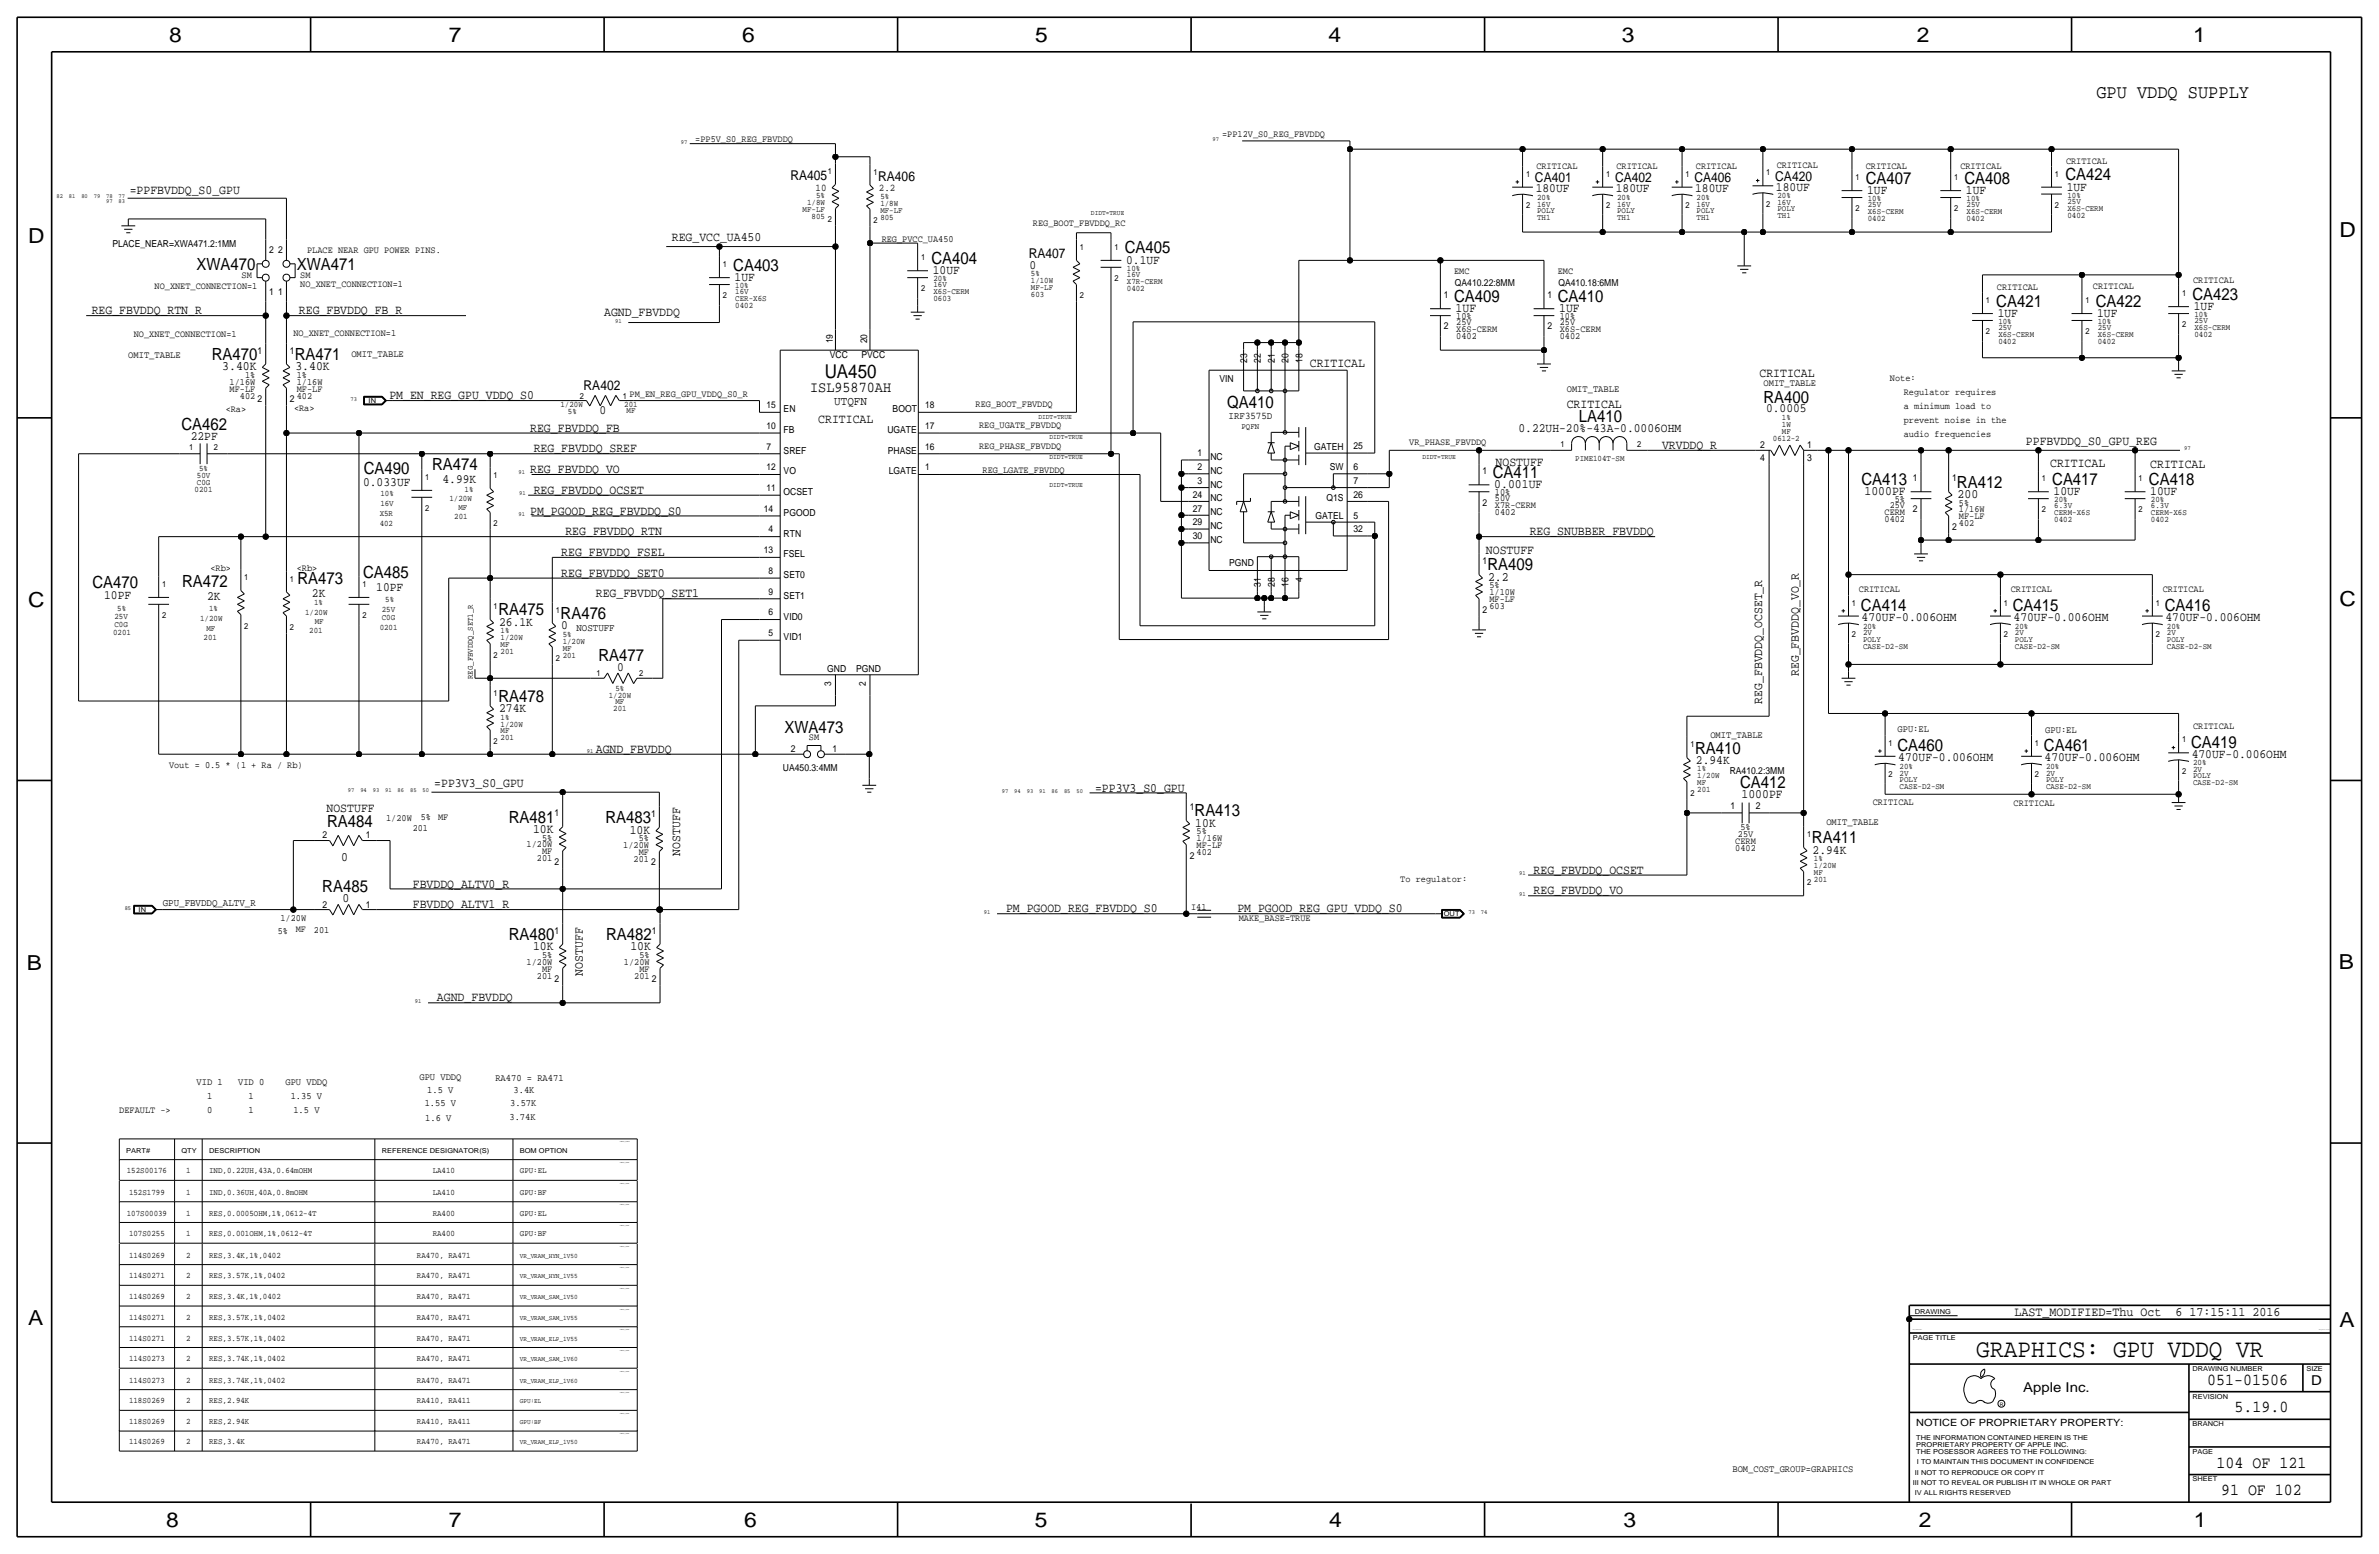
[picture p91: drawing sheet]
<svg xmlns="http://www.w3.org/2000/svg" width="875mm" height="572mm" viewBox="0 0 875 572" stroke-linecap="round" stroke-linejoin="round" font-family="sans-serif">
<defs><g id="words">
<text font-size="9.4" x="726.9" y="499.1">GRAPHICS: GPU VDDQ VR</text>
<g font-size="7.6">
<text x="62.2" y="15.5">8</text>
<text x="165" y="15.5">7</text>
<text x="273" y="15.5">6</text>
<text x="380.7" y="15.5">5</text>
<text x="488.6" y="15.5">4</text>
<text x="596.6" y="15.5">3</text>
<text x="705.1" y="15.5">2</text>
<text x="806.7" y="15.5">1</text>
<text x="10.4" y="89.4">D</text>
<text x="860.5" y="87.1">D</text>
<text x="10.4" y="223.3">C</text>
<text x="860.5" y="222.8">C</text>
<text x="9.8" y="356.6">B</text>
<text x="860.2" y="356.4">B</text>
<text x="10.4" y="487.4">A</text>
<text x="860.5" y="488.2">A</text>
<text x="61.2" y="561.6">8</text>
<text x="165" y="561.6">7</text>
<text x="273.8" y="561.6">6</text>
<text x="380.7" y="561.6">5</text>
<text x="488.9" y="561.6">4</text>
<text x="597.1" y="561.6">3</text>
<text x="705.8" y="561.6">2</text>
<text x="806.9" y="561.6">1</text>
</g>
<g font-size="7">
<text x="771.1" y="36.1">GPU VDDQ SUPPLY</text>
<text x="303.3" y="138.9">UA450</text>
</g>
<g font-size="6.2">
<text x="686.3" y="67.6">CA407</text>
<text x="722.6" y="67.6">CA408</text>
<text x="759.7" y="66.3">CA424</text>
<text x="413.7" y="93.2">CA405</text>
<text x="72.2" y="99.3">XWA470</text>
<text x="109.2" y="99.3">XWA471</text>
<text x="269.7" y="99.6">CA403</text>
<text x="342.6" y="97">CA404</text>
<text x="534.9" y="111">CA409</text>
<text x="573" y="111">CA410</text>
<text x="734.3" y="112.8">CA421</text>
<text x="770.8" y="112.8">CA422</text>
<text x="806.4" y="110.2">CA423</text>
<text x="77.9" y="132.3">RA470</text>
<text x="108.4" y="132.3">RA471</text>
<text x="648.6" y="148.1">RA400</text>
<text x="451.4" y="150.1">QA410</text>
<text x="580.8" y="155.2">LA410</text>
<text x="66.7" y="158">CA462</text>
<text x="159" y="172.7">RA474</text>
<text x="133.8" y="174.5">CA490</text>
<text x="549.1" y="175.8">CA411</text>
<text x="684.7" y="178.3">CA413</text>
<text x="719.8" y="179.3">RA412</text>
<text x="754.8" y="178.3">CA417</text>
<text x="790.4" y="178.3">CA418</text>
<text x="547.1" y="209.8">RA409</text>
<text x="67" y="215.9">RA472</text>
<text x="109.4" y="214.9">RA473</text>
<text x="133.6" y="212.6">CA485</text>
<text x="34" y="216.2">CA470</text>
<text x="183.3" y="226.3">RA475</text>
<text x="206.2" y="227.6">RA476</text>
<text x="684.5" y="224.8">CA414</text>
<text x="740.4" y="224.8">CA415</text>
<text x="796.2" y="224.8">CA416</text>
<text x="220.1" y="243.1">RA477</text>
<text x="183.3" y="258.1">RA478</text>
<text x="288.6" y="269.5">XWA473</text>
<text x="805.9" y="275.1">CA419</text>
<text x="623.5" y="277.1">RA410</text>
<text x="697.9" y="276.4">CA460</text>
<text x="751.8" y="276.4">CA461</text>
<text x="640" y="289.8">CA412</text>
<text x="120.3" y="304.3">RA484</text>
<text x="187.1" y="302.5">RA481</text>
<text x="222.7" y="302.8">RA483</text>
<text x="439.4" y="300.2">RA413</text>
<text x="666.4" y="310.1">RA411</text>
<text x="118.5" y="328.2">RA485</text>
<text x="187.1" y="345.7">RA480</text>
<text x="222.9" y="345.7">RA482</text>
<text x="811.9" y="509.3">051-01506</text>
<text x="821.9" y="519.4">5.19.0</text>
<text x="815.3" y="539.8">104 OF 121</text>
<text x="817" y="549.9">91 OF 102</text>
</g>
<text font-size="5.6" x="298" y="144.3">ISL95870AH</text>
<g font-size="5">
<text x="290.7" y="66.3">RA405</text>
<text x="323" y="66.5">RA406</text>
<text x="564.6" y="67.1">CA401</text>
<text x="594.1" y="67.1">CA402</text>
<text x="623.3" y="67.1">CA406</text>
<text x="653" y="66.5">CA420</text>
<text x="378.4" y="95">RA407</text>
<text x="214.7" y="143.5">RA402</text>
<text x="850.1" y="509.3">D</text>
<text x="744.2" y="511.8">Apple Inc.</text>
</g>
<g font-size="4.8">
<text x="741" y="483.9">LAST_MODIFIED=Thu Oct</text>
<text x="800.2" y="483.9">6 17:15:11 2016</text>
</g>
<g font-size="4.7">
<text x="47.7" y="71.4">=PPFBVDDQ_S0_GPU</text>
<text x="564.8" y="70.6">180UF</text>
<text x="594.3" y="70.6">180UF</text>
<text x="623.5" y="70.6">180UF</text>
<text x="653.2" y="70.1">180UF</text>
<text x="686.8" y="71.4">1UF</text>
<text x="723.1" y="71.4">1UF</text>
<text x="760.2" y="70.1">1UF</text>
<text x="247.1" y="88.6">REG_VCC_UA450</text>
<text x="343.1" y="100.8">10UF</text>
<text x="378.7" y="98.8">0</text>
<text x="414.2" y="97">0.1UF</text>
<text x="270.2" y="103.4">1UF</text>
<text x="33.7" y="115.6">REG_FBVDDQ_RTN_R</text>
<text x="109.9" y="115.6">REG_FBVDDQ_FB_R</text>
<text x="222.2" y="116.1">AGND_FBVDDQ</text>
<text x="535.4" y="114.8">1UF</text>
<text x="573.5" y="114.8">1UF</text>
<text x="734.8" y="116.6">1UF</text>
<text x="771.3" y="116.6">1UF</text>
<text x="806.9" y="114">1UF</text>
<text x="81.8" y="136.1">3.40K</text>
<text x="108.7" y="136.1">3.40K</text>
<text x="481.8" y="134.9">CRITICAL</text>
<text x="647.2" y="138.7">CRITICAL</text>
<text x="143.2" y="146.8">PM_EN_REG_GPU_VDDQ_S0</text>
<text x="220.4" y="152.1">0</text>
<text x="301" y="155.4">CRITICAL</text>
<text x="576.3" y="150.1">CRITICAL</text>
<text x="649.6" y="151.6">0.0005</text>
<text x="70.1" y="161.8">22PF</text>
<text x="195" y="158.8">REG_FBVDDQ_FB</text>
<text x="558.5" y="158.8">0.22UH-20%-43A-0.0006OHM</text>
<text x="196.3" y="166.4">REG_FBVDDQ_SREF</text>
<text x="611.3" y="165.1">VRVDDQ_R</text>
<text x="745.2" y="163.6">PPFBVDDQ_S0_GPU_REG</text>
<text x="195" y="174">REG_FBVDDQ_VO</text>
<text x="550.1" y="171.5">NOSTUFF</text>
<text x="754.1" y="171.7">CRITICAL</text>
<text x="790.9" y="172">CRITICAL</text>
<text x="133.6" y="178.6">0.033UF</text>
<text x="162.8" y="177.5">4.99K</text>
<text x="549.6" y="179.6">0.001UF</text>
<text x="196.3" y="181.6">REG_FBVDDQ_OCSET</text>
<text x="685.8" y="182.1">1000PF</text>
<text x="720" y="183.1">200</text>
<text x="755.3" y="182.1">10UF</text>
<text x="790.9" y="182.1">10UF</text>
<text x="195" y="189.2">PM_PGOOD_REG_FBVDDQ_S0</text>
<text x="208" y="196.9">REG_FBVDDQ_RTN</text>
<text x="562.7" y="196.9">REG_SNUBBER_FBVDDQ</text>
<text x="546.6" y="203.7">NOSTUFF</text>
<text x="206.5" y="204.5">REG_FBVDDQ_FSEL</text>
<text x="206.5" y="212.1">REG_FBVDDQ_SET0</text>
<text x="547.3" y="213.6">2.2</text>
<text x="38.3" y="220.5">10PF</text>
<text x="76.1" y="220.7">2K</text>
<text x="114.8" y="219.5">2K</text>
<text x="138.4" y="217.4">10PF</text>
<text x="219.2" y="219.7">REG_FBVDDQ_SET1</text>
<text x="183.6" y="230.1">26.1K</text>
<text x="206.5" y="231.4">0</text>
<text x="684.7" y="228.3">470UF-0.006OHM</text>
<text x="740.6" y="228.3">470UF-0.006OHM</text>
<text x="796.5" y="228.3">470UF-0.006OHM</text>
<text x="227" y="246.6">0</text>
<text x="661.6" y="248.7" transform="rotate(-90 661.6 248.7)">REG_FBVDDQ_VO_R</text>
<text x="183.6" y="261.9">274K</text>
<text x="648.2" y="258.8" transform="rotate(-90 648.2 258.8)">REG_FBVDDQ_OCSET_R</text>
<text x="219.2" y="276.9">AGND_FBVDDQ</text>
<text x="623.8" y="280.9">2.94K</text>
<text x="698.2" y="279.9">470UF-0.006OHM</text>
<text x="752" y="279.9">470UF-0.006OHM</text>
<text x="806.1" y="278.6">470UF-0.006OHM</text>
<text x="159.7" y="289.3">=PP3V3_S0_GPU</text>
<text x="402.8" y="291.1">=PP3V3_S0_GPU</text>
<text x="640.6" y="293.6">1000PF</text>
<text x="120.1" y="298.5">NOSTUFF</text>
<text x="439.6" y="304">10K</text>
<text x="196.1" y="306.3">10K</text>
<text x="231.6" y="306.6">10K</text>
<text x="125.4" y="316.5">0</text>
<text x="250.1" y="314.7" transform="rotate(-90 250.1 314.7)">NOSTUFF</text>
<text x="666.7" y="313.9">2.94K</text>
<text x="564.1" y="321.3">REG_FBVDDQ_OCSET</text>
<text x="151.8" y="326.4">FBVDDQ_ALTV0_R</text>
<text x="564.1" y="328.9">REG_FBVDDQ_VO</text>
<text x="125.9" y="331.7">0</text>
<text x="151.8" y="334">FBVDDQ_ALTV1_R</text>
<text x="370" y="335.5">PM_PGOOD_REG_FBVDDQ_S0</text>
<text x="455.1" y="335.5">PM_PGOOD_REG_GPU_VDDQ_S0</text>
<text x="196.1" y="349.5">10K</text>
<text x="231.9" y="349.5">10K</text>
<text x="214.3" y="358.9" transform="rotate(-90 214.3 358.9)">NOSTUFF</text>
<text x="160.7" y="368.3">AGND_FBVDDQ</text>
</g>
<text font-size="4.5" x="306.8" y="149.1">UTQFN</text>
<g font-size="3.8">
<text x="300" y="70.1">10</text>
<text x="323.3" y="70.4">2.2</text>
<text x="451.9" y="153.9">IRF3575D</text>
<text x="212" y="231.9">NOSTUFF</text>
<text x="59.9" y="333.2">GPU_FBVDDQ_ALTV_R</text>
</g>
<text font-size="3.7" x="704.8" y="524.5">NOTICE OF PROPRIETARY PROPERTY:</text>
<g font-size="3.6">
<text x="47.2" y="131.8">OMIT_TABLE</text>
<text x="129.2" y="131.3">OMIT_TABLE</text>
<text x="648.7" y="142">OMIT_TABLE</text>
<text x="576.3" y="144.3">OMIT_TABLE</text>
<text x="697.9" y="269.2">GPU:EL</text>
<text x="752.3" y="269.5">GPU:EL</text>
<text x="629.1" y="271.5">OMIT_TABLE</text>
<text x="671.8" y="303.5">OMIT_TABLE</text>
<text x="72.3" y="399">VID 1</text>
<text x="87.6" y="399">VID 0</text>
<text x="105" y="399">GPU VDDQ</text>
<text x="154.3" y="397.3">GPU VDDQ</text>
<text x="182.2" y="397.5">RA470 = RA471</text>
<text x="76.2" y="404.1">1</text>
<text x="91.4" y="404.1">1</text>
<text x="106.9" y="404.1">1.35 V</text>
<text x="156.2" y="406.9">1.55 V</text>
<text x="157.2" y="402.1">1.5 V</text>
<text x="187.7" y="406.7">3.57K</text>
<text x="188.9" y="402.1">3.4K</text>
<text x="76.2" y="409.2">0</text>
<text x="91.4" y="409.2">1</text>
<text x="107.9" y="409.2">1.5 V</text>
<text x="156.4" y="412.2">1.6 V</text>
<text x="187.4" y="411.7">3.74K</text>
<text x="637.2" y="541.3">BOM_COST_GROUP=GRAPHICS</text>
</g>
<g font-size="3.5">
<text x="255.7" y="52.3">=PP5V_S0_REG_FBVDDQ</text>
<text x="449.5" y="50.5">=PP12V_S0_REG_FBVDDQ</text>
<text x="565.1" y="62.2">CRITICAL</text>
<text x="594.6" y="62.2">CRITICAL</text>
<text x="623.8" y="62.2">CRITICAL</text>
<text x="653.5" y="61.7">CRITICAL</text>
<text x="686.3" y="62.2">CRITICAL</text>
<text x="721.1" y="62">CRITICAL</text>
<text x="759.9" y="60.5">CRITICAL</text>
<text x="379.9" y="83.1">REG_BOOT_FBVDDQ_RC</text>
<text x="324.3" y="88.9">REG_PVCC_UA450</text>
<text x="41.3" y="90.9">PLACE_NEAR=XWA471.2:1MM</text>
<text x="99" y="93.2">2</text>
<text x="102.3" y="93.2">2</text>
<text x="113" y="93.2">PLACE NEAR GPU POWER PINS.</text>
<text x="534.9" y="100.8">EMC</text>
<text x="573" y="100.8">EMC</text>
<text x="56.9" y="106.2">NO_XNET_CONNECTION=1</text>
<text x="88.9" y="102.1">SM</text>
<text x="110.4" y="102.1">SM</text>
<text x="110.4" y="105.7">NO_XNET_CONNECTION=1</text>
<text x="535.1" y="105.2">QA410.22:8MM</text>
<text x="573.2" y="105.2">QA410.18:6MM</text>
<text x="734.5" y="106.7">CRITICAL</text>
<text x="769.8" y="106.4">CRITICAL</text>
<text x="806.7" y="104.1">CRITICAL</text>
<text x="99" y="108.5">1</text>
<text x="102.3" y="108.5">1</text>
<text x="531.1" y="109.7">1</text>
<text x="569.2" y="109.7">1</text>
<text x="535.6" y="119.6">25V</text>
<text x="535.6" y="117.3">10%</text>
<text x="573.7" y="119.6">25V</text>
<text x="573.7" y="117.3">10%</text>
<text x="49.2" y="124">NO_XNET_CONNECTION=1</text>
<text x="107.9" y="123.7">NO_XNET_CONNECTION=1</text>
<text x="531.1" y="121.2">2</text>
<text x="535.6" y="124.7">0402</text>
<text x="535.6" y="122.2">X6S-CERM</text>
<text x="569.2" y="121.2">2</text>
<text x="573.7" y="124.7">0402</text>
<text x="573.7" y="122.2">X6S-CERM</text>
<text x="94.7" y="130">1</text>
<text x="106.6" y="130">1</text>
<text x="305.2" y="131.8">VCC</text>
<text x="306.3" y="126.2" transform="rotate(-90 306.3 126.2)">19</text>
<text x="316.9" y="131.8">PVCC</text>
<text x="319" y="126.2" transform="rotate(-90 319 126.2)">20</text>
<text x="458.7" y="133.6" transform="rotate(-90 458.7 133.6)">23</text>
<text x="463.8" y="133.6" transform="rotate(-90 463.8 133.6)">22</text>
<text x="468.9" y="133.6" transform="rotate(-90 468.9 133.6)">21</text>
<text x="474" y="133.6" transform="rotate(-90 474 133.6)">20</text>
<text x="479" y="133.6" transform="rotate(-90 479 133.6)">18</text>
<text x="84.5" y="141.5">1/16W</text>
<text x="90.1" y="138.9">1%</text>
<text x="109.2" y="141.5">1/16W</text>
<text x="109.2" y="138.9">1%</text>
<text x="448.5" y="140.5">VIN</text>
<text x="695.1" y="140.2">Note:</text>
<text x="84.5" y="144">MF-LF</text>
<text x="88.3" y="146.6">402</text>
<text x="94.7" y="147.8">2</text>
<text x="106.6" y="147.8">2</text>
<text x="109.2" y="146.6">402</text>
<text x="109.2" y="144">MF-LF</text>
<text x="231.6" y="146.1">PM_EN_REG_GPU_VDDQ_S0_R</text>
<text x="358.9" y="149.9">REG_BOOT_FBVDDQ</text>
<text x="700.2" y="145.3">Regulator requires</text>
<text x="83" y="151.4">&lt;Ra&gt;</text>
<text x="108.2" y="151.1">&lt;Ra&gt;</text>
<text x="281.9" y="150.1">15</text>
<text x="288.2" y="151.6">EN</text>
<text x="328.3" y="151.6">BOOT</text>
<text x="340.3" y="150.1">18</text>
<text x="700.2" y="150.4">a minimum load to</text>
<text x="700.2" y="155.5">prevent noise in the</text>
<text x="281.9" y="157.7">10</text>
<text x="288.2" y="159.3">FB</text>
<text x="326.4" y="159.3">UGATE</text>
<text x="340.3" y="157.7">17</text>
<text x="360.1" y="157.5">REG_UGATE_FBVDDQ</text>
<text x="700.2" y="160.5">audio frequencies</text>
<text x="281.9" y="165.4">7</text>
<text x="288.2" y="166.9">SREF</text>
<text x="326.6" y="166.9">PHASE</text>
<text x="340.3" y="165.4">16</text>
<text x="360.1" y="165.1">REG_PHASE_FBVDDQ</text>
<text x="440.5" y="167.8">1</text>
<text x="483.4" y="165.4">GATEH</text>
<text x="497.8" y="165.3">25</text>
<text x="518.4" y="163.8">VR_PHASE_FBVDDQ</text>
<text x="647.4" y="164.8">2</text>
<text x="664.7" y="164.8">1</text>
<text x="281.9" y="173">12</text>
<text x="340.3" y="173">1</text>
<text x="361.4" y="174">REG_LGATE_FBVDDQ</text>
<text x="440.5" y="172.9">2</text>
<text x="445.2" y="169.2">NC</text>
<text x="489.2" y="173">SW</text>
<text x="497.8" y="172.9">6</text>
<text x="647.4" y="169.7">4</text>
<text x="664.7" y="169.7">3</text>
<text x="288.2" y="174.5">VO</text>
<text x="326.9" y="174.5">LGATE</text>
<text x="440.5" y="178">3</text>
<text x="445.2" y="174.2">NC</text>
<text x="445.2" y="179.3">NC</text>
<text x="497.8" y="178">7</text>
<text x="545.3" y="174.5">1</text>
<text x="703.6" y="177">1</text>
<text x="718" y="177">1</text>
<text x="281.9" y="180.6">11</text>
<text x="288.2" y="182.1">OCSET</text>
<text x="438.7" y="183.1">24</text>
<text x="445.2" y="184.4">NC</text>
<text x="487.9" y="184.4">Q1S</text>
<text x="497.8" y="183.1">26</text>
<text x="545.3" y="185.9">2</text>
<text x="549.9" y="182.1">10%</text>
<text x="549.9" y="184.4">50V</text>
<text x="697" y="184.7">5%</text>
<text x="720.5" y="185.9">5%</text>
<text x="281" y="188.2">14</text>
<text x="288.2" y="189.7">PGOOD</text>
<text x="438.7" y="188.2">27</text>
<text x="445.2" y="189.5">NC</text>
<text x="483.9" y="190.8">GATEL</text>
<text x="497.8" y="190.7">5</text>
<text x="549.9" y="186.9">X7R-CERM</text>
<text x="549.9" y="189.5">0402</text>
<text x="693.2" y="189.5">CERM</text>
<text x="695.1" y="186.9">25V</text>
<text x="703.6" y="188.5">2</text>
<text x="720.5" y="188.5">1/16W</text>
<text x="720.5" y="191">MF-LF</text>
<text x="282.7" y="195.8">4</text>
<text x="288.2" y="197.4">RTN</text>
<text x="438.7" y="193.2">29</text>
<text x="445.2" y="194.6">NC</text>
<text x="497.8" y="195.8">32</text>
<text x="693.2" y="192">0402</text>
<text x="718" y="194.8">2</text>
<text x="720.5" y="193.6">402</text>
<text x="281" y="203.5">13</text>
<text x="438.7" y="198.3">30</text>
<text x="445.2" y="199.6">NC</text>
<text x="288.2" y="205">FSEL</text>
<text x="452.1" y="208">PGND</text>
<text x="545.3" y="207.5">1</text>
<text x="77.4" y="210.1">&lt;Rb&gt;</text>
<text x="109.2" y="210.1">&lt;Rb&gt;</text>
<text x="282.7" y="211.1">8</text>
<text x="288.2" y="212.6">SET0</text>
<text x="463.8" y="215.8" transform="rotate(-90 463.8 215.8)">31</text>
<text x="468.9" y="215.8" transform="rotate(-90 468.9 215.8)">28</text>
<text x="474" y="215.8" transform="rotate(-90 474 215.8)">16</text>
<text x="479" y="214" transform="rotate(-90 479 214)">4</text>
<text x="282.7" y="218.7">9</text>
<text x="288.2" y="220.2">SET1</text>
<text x="547.8" y="218.9">1/10W</text>
<text x="547.8" y="221.5">MF-LF</text>
<text x="547.8" y="216.4">5%</text>
<text x="683.7" y="217.7">CRITICAL</text>
<text x="739.6" y="217.7">CRITICAL</text>
<text x="795.5" y="217.7">CRITICAL</text>
<text x="282.7" y="226.3">6</text>
<text x="288.2" y="227.8">VID0</text>
<text x="545.3" y="225.3">2</text>
<text x="547.8" y="224">603</text>
<text x="282.7" y="233.9">5</text>
<text x="288.2" y="235.5">VID1</text>
<text x="304.3" y="247.1">GND</text>
<text x="314.9" y="247.1">PGND</text>
<text x="305.8" y="252.4" transform="rotate(-90 305.8 252.4)">3</text>
<text x="318.5" y="252.4" transform="rotate(-90 318.5 252.4)">2</text>
<text x="806.7" y="268">CRITICAL</text>
<text x="297.5" y="272.3">SM</text>
<text x="290.9" y="276.6">2</text>
<text x="306.2" y="276.6">1</text>
<text x="62.2" y="282.4">Vout = 0.5 * (1 + Ra / Rb)</text>
<text x="288" y="283.7">UA450.3:4MM</text>
<text x="636.2" y="284.5">RA410.2:3MM</text>
<text x="437.6" y="297.9">1</text>
<text x="636.5" y="297.7">1</text>
<text x="645.9" y="297.7">2</text>
<text x="688.8" y="295.9">CRITICAL</text>
<text x="740.6" y="296.4">CRITICAL</text>
<text x="142" y="301.8">1/20W</text>
<text x="151.8" y="305.6">201</text>
<text x="154.8" y="301.5">5%</text>
<text x="161.1" y="301.5">MF</text>
<text x="203.9" y="300.2">1</text>
<text x="239.5" y="300.5">1</text>
<text x="640.2" y="305.3">5%</text>
<text x="118.6" y="308.4">2</text>
<text x="134.6" y="308.4">1</text>
<text x="193.7" y="311.7">1/20W</text>
<text x="199.4" y="309.1">5%</text>
<text x="229.3" y="311.9">1/20W</text>
<text x="234.9" y="309.4">5%</text>
<text x="440.1" y="309.4">1/16W</text>
<text x="440.1" y="306.8">5%</text>
<text x="440.1" y="311.9">MF-LF</text>
<text x="638.3" y="310.4">CERM</text>
<text x="639.2" y="307.8">25V</text>
<text x="197.5" y="316.7">201</text>
<text x="199.4" y="314.2">MF</text>
<text x="233" y="317">201</text>
<text x="234.9" y="314.5">MF</text>
<text x="437.6" y="315.7">2</text>
<text x="440.1" y="314.5">402</text>
<text x="638.3" y="312.9">0402</text>
<text x="203.9" y="318">2</text>
<text x="239.5" y="318.3">2</text>
<text x="515.1" y="324.4">To regulator:</text>
<text x="118.6" y="333.8">2</text>
<text x="134.6" y="333.8">1</text>
<text x="438.1" y="334.5">I41</text>
<text x="103.2" y="338.8">1/20W</text>
<text x="455.6" y="338.6">MAKE_BASE=TRUE</text>
<text x="102.2" y="343.4">5%</text>
<text x="108.8" y="342.9">MF</text>
<text x="115.5" y="343.2">201</text>
<text x="203.9" y="343.4">1</text>
<text x="239.8" y="343.4">1</text>
<text x="199.4" y="352.3">5%</text>
<text x="235.2" y="352.3">5%</text>
<text x="193.7" y="354.8">1/20W</text>
<text x="197.5" y="359.9">201</text>
<text x="199.4" y="357.4">MF</text>
<text x="229.5" y="354.8">1/20W</text>
<text x="233.3" y="359.9">201</text>
<text x="235.2" y="357.4">MF</text>
<text x="203.9" y="361.2">2</text>
<text x="239.8" y="361.2">2</text>
<text x="43.9" y="409.2">DEFAULT -&gt;</text>
</g>
<g font-size="3.1">
<text x="304.5" y="64">1</text>
<text x="321.3" y="64.3">1</text>
<text x="561.3" y="65">1</text>
<text x="590.8" y="65">1</text>
<text x="620" y="65">1</text>
<text x="649.7" y="64.5">1</text>
<text x="755.9" y="65">1</text>
<text x="682.4" y="66.3">1</text>
<text x="718.8" y="66.3">1</text>
<text x="295.2" y="78">MF-LF</text>
<text x="296.9" y="75.4">1/8W</text>
<text x="300.2" y="72.9">5%</text>
<text x="323.8" y="73.2">5%</text>
<text x="323.8" y="75.7">1/8W</text>
<text x="561.3" y="76.5">2</text>
<text x="565.4" y="73.4">20%</text>
<text x="565.4" y="75.9">16V</text>
<text x="590.8" y="76.5">2</text>
<text x="594.8" y="75.9">16V</text>
<text x="594.8" y="73.4">20%</text>
<text x="620" y="76.5">2</text>
<text x="624" y="73.4">20%</text>
<text x="624" y="75.9">16V</text>
<text x="649.7" y="75.9">2</text>
<text x="653.7" y="75.4">16V</text>
<text x="653.7" y="72.9">20%</text>
<text x="653.7" y="77.7">POLY</text>
<text x="682.4" y="77.7">2</text>
<text x="687" y="73.9">10%</text>
<text x="687" y="76.2">25V</text>
<text x="718.8" y="77.7">2</text>
<text x="723.3" y="76.2">25V</text>
<text x="723.3" y="73.9">10%</text>
<text x="755.9" y="76.5">2</text>
<text x="760.4" y="72.6">10%</text>
<text x="760.4" y="74.9">25V</text>
<text x="760.4" y="77.5">X6S-CERM</text>
<text x="298.5" y="80.5">805</text>
<text x="304.5" y="81.8">2</text>
<text x="321.3" y="82">2</text>
<text x="323.8" y="80.8">805</text>
<text x="323.8" y="78.2">MF-LF</text>
<text x="565.4" y="78.2">POLY</text>
<text x="565.4" y="80.8">TH1</text>
<text x="594.8" y="78.2">POLY</text>
<text x="594.8" y="80.8">TH1</text>
<text x="624" y="80.8">TH1</text>
<text x="624" y="78.2">POLY</text>
<text x="653.7" y="80.3">TH1</text>
<text x="687" y="81.3">0402</text>
<text x="687" y="78.7">X6S-CERM</text>
<text x="723.3" y="81.3">0402</text>
<text x="723.3" y="78.7">X6S-CERM</text>
<text x="760.4" y="80">0402</text>
<text x="338.8" y="95.8">1</text>
<text x="397.2" y="91.9">1</text>
<text x="409.9" y="91.9">1</text>
<text x="265.9" y="98.3">1</text>
<text x="379.2" y="101.6">5%</text>
<text x="414.5" y="101.9">16V</text>
<text x="414.5" y="99.6">10%</text>
<text x="270.5" y="105.9">10%</text>
<text x="338.8" y="107.2">2</text>
<text x="343.4" y="105.7">16V</text>
<text x="343.4" y="103.4">20%</text>
<text x="379.2" y="104.1">1/10W</text>
<text x="379.2" y="106.7">MF-LF</text>
<text x="409.9" y="103.4">2</text>
<text x="414.5" y="106.9">0402</text>
<text x="414.5" y="104.4">X7R-CERM</text>
<text x="265.9" y="109.7">2</text>
<text x="270.5" y="108.2">16V</text>
<text x="270.5" y="110.7">CER-X6S</text>
<text x="270.5" y="113.3">0402</text>
<text x="343.4" y="108.2">X6S-CERM</text>
<text x="343.4" y="110.7">0603</text>
<text x="379.2" y="109.2">603</text>
<text x="397.2" y="109.7">2</text>
<text x="730.5" y="111.5">1</text>
<text x="767" y="111.5">1</text>
<text x="802.6" y="109">1</text>
<text x="735" y="119.1">10%</text>
<text x="771.6" y="119.1">10%</text>
<text x="807.2" y="118.9">25V</text>
<text x="807.2" y="116.6">10%</text>
<text x="730.5" y="122.9">2</text>
<text x="735" y="121.4">25V</text>
<text x="735" y="124">X6S-CERM</text>
<text x="767" y="122.9">2</text>
<text x="771.6" y="121.4">25V</text>
<text x="771.6" y="124">X6S-CERM</text>
<text x="802.6" y="120.4">2</text>
<text x="807.2" y="121.4">X6S-CERM</text>
<text x="807.2" y="124">0402</text>
<text x="735" y="126.5">0402</text>
<text x="771.6" y="126.5">0402</text>
<text x="206.1" y="149.6">1/20W</text>
<text x="213.3" y="146.6">2</text>
<text x="229.1" y="146.6">1</text>
<text x="229.6" y="149.6">201</text>
<text x="208.9" y="152.1">5%</text>
<text x="230.5" y="151.9">MF</text>
<text x="655.4" y="154.4">1%</text>
<text x="456.6" y="157.7">PQFN</text>
<text x="655.4" y="157">1W</text>
<text x="655.4" y="159.5">MF</text>
<text x="69.5" y="165.6">1</text>
<text x="78.7" y="165.6">2</text>
<text x="574" y="164.3">1</text>
<text x="602.2" y="164.3">2</text>
<text x="652.1" y="162.1">0612-2</text>
<text x="73.2" y="173.2">5%</text>
<text x="579.4" y="169.7">PIME104T-SM</text>
<text x="72.4" y="178.3">C0G</text>
<text x="72.4" y="175.8">50V</text>
<text x="156.4" y="176.5">1</text>
<text x="181.6" y="175.8">1</text>
<text x="751" y="177">1</text>
<text x="786.6" y="177">1</text>
<text x="71.6" y="180.8">0201</text>
<text x="139.9" y="182.4">10%</text>
<text x="165.3" y="184.4">1/20W</text>
<text x="170.9" y="180.8">1%</text>
<text x="755.6" y="184.7">20%</text>
<text x="791.2" y="184.7">20%</text>
<text x="139.7" y="189.7">X5R</text>
<text x="139.9" y="186.2">16V</text>
<text x="156.4" y="188">2</text>
<text x="167.1" y="190.8">201</text>
<text x="168.6" y="187.7">MF</text>
<text x="751" y="188.5">2</text>
<text x="755.6" y="186.9">6.3V</text>
<text x="755.6" y="189.5">CERM-X6S</text>
<text x="786.6" y="188.5">2</text>
<text x="791.2" y="186.9">6.3V</text>
<text x="791.2" y="189.5">CERM-X6S</text>
<text x="139.6" y="193.3">402</text>
<text x="181.6" y="193.5">2</text>
<text x="755.6" y="192">0402</text>
<text x="791.2" y="192">0402</text>
<text x="59.6" y="215.9">1</text>
<text x="89.9" y="213.4">1</text>
<text x="106.6" y="213.9">1</text>
<text x="133.3" y="215.9">1</text>
<text x="141.7" y="221.2">5%</text>
<text x="42.1" y="227.6">25V</text>
<text x="43.1" y="224.5">5%</text>
<text x="59.6" y="227.3">2</text>
<text x="76.9" y="224.5">1%</text>
<text x="112.2" y="226.1">1/20W</text>
<text x="115.5" y="222.5">1%</text>
<text x="133.3" y="227.3">2</text>
<text x="140.4" y="225">25V</text>
<text x="181.6" y="224">1</text>
<text x="204.4" y="225.3">1</text>
<text x="681.2" y="222.8">1</text>
<text x="737.1" y="222.8">1</text>
<text x="792.9" y="222.8">1</text>
<text x="41.6" y="233.7">0201</text>
<text x="42.1" y="230.6">C0G</text>
<text x="73.6" y="228.3">1/20W</text>
<text x="75.9" y="232.2">MF</text>
<text x="89.9" y="231.1">2</text>
<text x="106.6" y="231.6">2</text>
<text x="113.7" y="232.7">201</text>
<text x="115.8" y="229.4">MF</text>
<text x="139.6" y="231.6">0201</text>
<text x="140.4" y="228.1">C0G</text>
<text x="184.1" y="232.9">1%</text>
<text x="685.2" y="233.7">2V</text>
<text x="685.2" y="231.1">20%</text>
<text x="741.1" y="231.1">20%</text>
<text x="741.1" y="233.7">2V</text>
<text x="797" y="233.7">2V</text>
<text x="797" y="231.1">20%</text>
<text x="74.9" y="235.5">201</text>
<text x="184.1" y="235.5">1/20W</text>
<text x="184.1" y="238">MF</text>
<text x="207" y="236.7">1/20W</text>
<text x="207" y="234.2">5%</text>
<text x="207" y="239.3">MF</text>
<text x="681.2" y="234.2">2</text>
<text x="685.2" y="238.5">CASE-D2-SM</text>
<text x="685.2" y="236">POLY</text>
<text x="737.1" y="234.2">2</text>
<text x="741.1" y="236">POLY</text>
<text x="741.1" y="238.5">CASE-D2-SM</text>
<text x="792.9" y="234.2">2</text>
<text x="797" y="238.5">CASE-D2-SM</text>
<text x="797" y="236">POLY</text>
<text x="181.6" y="241.8">2</text>
<text x="184.1" y="240.5">201</text>
<text x="204.4" y="243.1">2</text>
<text x="207" y="241.8">201</text>
<text x="219.4" y="248.7">1</text>
<text x="235.2" y="248.7">2</text>
<text x="181.6" y="255.8">1</text>
<text x="223.9" y="256.5">1/20W</text>
<text x="226.4" y="254">5%</text>
<text x="225.6" y="261.6">201</text>
<text x="226.4" y="259.1">MF</text>
<text x="184.1" y="269.7">MF</text>
<text x="184.1" y="267.2">1/20W</text>
<text x="184.1" y="264.7">1%</text>
<text x="181.6" y="273.6">2</text>
<text x="184.1" y="272.3">201</text>
<text x="621.7" y="274.8">1</text>
<text x="694.6" y="274.3">1</text>
<text x="748.5" y="274.3">1</text>
<text x="802.6" y="273.1">1</text>
<text x="806.7" y="281.4">20%</text>
<text x="624.3" y="286.3">1/20W</text>
<text x="624.3" y="283.7">1%</text>
<text x="694.6" y="285.8">2</text>
<text x="698.7" y="287.5">POLY</text>
<text x="698.7" y="285.2">2V</text>
<text x="698.7" y="282.7">20%</text>
<text x="748.5" y="285.8">2</text>
<text x="752.6" y="287.5">POLY</text>
<text x="752.6" y="285.2">2V</text>
<text x="752.6" y="282.7">20%</text>
<text x="802.6" y="284.5">2</text>
<text x="806.7" y="284">2V</text>
<text x="806.7" y="286.3">POLY</text>
<text x="621.7" y="292.6">2</text>
<text x="624.3" y="288.8">MF</text>
<text x="624.3" y="291.3">201</text>
<text x="698.7" y="290.1">CASE-D2-SM</text>
<text x="752.6" y="290.1">CASE-D2-SM</text>
<text x="806.7" y="288.8">CASE-D2-SM</text>
<text x="664.7" y="307.8">1</text>
<text x="667.2" y="316.7">1%</text>
<text x="667.2" y="321.8">MF</text>
<text x="667.2" y="319.3">1/20W</text>
<text x="664.7" y="325.6">2</text>
<text x="667.2" y="324.4">201</text>
<text x="46.6" y="431.5">152S00176</text>
<text x="68.5" y="431.5">1</text>
<text x="76.9" y="431.5">IND,0.22UH,43A,0.64mOHM</text>
<text x="159.1" y="431.5">LA410</text>
<text x="191.2" y="431.5">GPU:EL</text>
<text x="47.5" y="439.4">152S1799</text>
<text x="68.5" y="439.4">1</text>
<text x="76.9" y="439.4">IND,0.36UH,40A,0.8mOHM</text>
<text x="159.1" y="439.4">LA410</text>
<text x="191.2" y="439.4">GPU:BF</text>
<text x="46.6" y="447">107S00039</text>
<text x="68.5" y="447">1</text>
<text x="76.9" y="447">RES,0.0005OHM,1%,0612-4T</text>
<text x="159.1" y="447">RA400</text>
<text x="191.2" y="447">GPU:EL</text>
<text x="47.5" y="454.7">107S0255</text>
<text x="68.5" y="454.7">1</text>
<text x="76.9" y="454.7">RES,0.001OHM,1%,0612-4T</text>
<text x="159.1" y="454.7">RA400</text>
<text x="191.2" y="454.7">GPU:BF</text>
<text x="47.5" y="462.5">114S0269</text>
<text x="68.5" y="462.5">2</text>
<text x="76.9" y="462.5">RES,3.4K,1%,0402</text>
<text x="153.4" y="462.5">RA470, RA471</text>
<text x="47.5" y="470.2">114S0271</text>
<text x="68.5" y="470.2">2</text>
<text x="76.9" y="470.2">RES,3.57K,1%,0402</text>
<text x="153.4" y="470.2">RA470, RA471</text>
<text x="47.5" y="477.8">114S0269</text>
<text x="68.5" y="477.8">2</text>
<text x="76.9" y="477.8">RES,3.4K,1%,0402</text>
<text x="153.4" y="477.8">RA470, RA471</text>
<text x="47.5" y="485.4">114S0271</text>
<text x="68.5" y="485.4">2</text>
<text x="76.9" y="485.4">RES,3.57K,1%,0402</text>
<text x="153.4" y="485.4">RA470, RA471</text>
<text x="47.5" y="493">114S0271</text>
<text x="68.5" y="493">2</text>
<text x="76.9" y="493">RES,3.57K,1%,0402</text>
<text x="153.4" y="493">RA470, RA471</text>
<text x="47.5" y="500.6">114S0273</text>
<text x="68.5" y="500.6">2</text>
<text x="76.9" y="500.6">RES,3.74K,1%,0402</text>
<text x="153.4" y="500.6">RA470, RA471</text>
<text x="47.5" y="508.5">114S0273</text>
<text x="68.5" y="508.5">2</text>
<text x="76.9" y="508.5">RES,3.74K,1%,0402</text>
<text x="153.4" y="508.5">RA470, RA471</text>
<text x="47.5" y="516.1">118S0269</text>
<text x="68.5" y="516.1">2</text>
<text x="76.9" y="516.1">RES,2.94K</text>
<text x="153.4" y="516.1">RA410, RA411</text>
<text x="47.5" y="523.7">118S0269</text>
<text x="68.5" y="523.7">2</text>
<text x="76.9" y="523.7">RES,2.94K</text>
<text x="153.4" y="523.7">RA410, RA411</text>
<text x="47.5" y="531.1">114S0269</text>
<text x="68.5" y="531.1">2</text>
<text x="76.9" y="531.1">RES,3.4K</text>
<text x="153.4" y="531.1">RA470, RA471</text>
</g>
<text font-size="3" x="173.9" y="249.7" transform="rotate(-90 173.9 249.7)">REG_FBVDDQ_SET1_R</text>
<g font-size="2.6">
<text x="401.3" y="79.2">DIDT=TRUE</text>
<text x="382" y="153.9">DIDT=TRUE</text>
<text x="386" y="161.3">DIDT=TRUE</text>
<text x="386" y="168.9">DIDT=TRUE</text>
<text x="523.2" y="168.9">DIDT=TRUE</text>
<text x="386" y="179.1">DIDT=TRUE</text>
</g>
<g font-size="2.5">
<text x="135.6" y="148.1">IN</text>
<text x="51" y="335.3">IN</text>
<text x="531.1" y="336.8">OUT</text>
<text x="46.4" y="423.9">PART#</text>
<text x="66.8" y="423.9">QTY</text>
<text x="76.9" y="423.9">DESCRIPTION</text>
<text x="140.4" y="423.9">REFERENCE DESIGNATOR(S)</text>
<text x="191.2" y="423.9">BOM OPTION</text>
<text x="191.2" y="462.5">VR_VRAM_HYN_1V50</text>
<text x="191.2" y="470.2">VR_VRAM_HYN_1V55</text>
<text x="191.2" y="477.8">VR_VRAM_SAM_1V50</text>
<text x="191.2" y="485.4">VR_VRAM_SAM_1V55</text>
<text x="704.3" y="483.4">DRAWING</text>
<text x="191.2" y="493">VR_VRAM_ELP_1V55</text>
<text x="703.5" y="492.8">PAGE TITLE</text>
<text x="191.2" y="500.6">VR_VRAM_SAM_1V60</text>
<text x="191.2" y="508.5">VR_VRAM_ELP_1V60</text>
<text x="806.4" y="504.2">DRAWING NUMBER</text>
<text x="848.3" y="504.2">SIZE</text>
<text x="806.4" y="514.4">REVISION</text>
<text x="191.2" y="516.1">GPU:EL</text>
<text x="191.2" y="523.7">GPU:BF</text>
<text x="806.4" y="524.5">BRANCH</text>
<text x="191.2" y="531.1">VR_VRAM_ELP_1V50</text>
<text x="704.8" y="532.1">PROPRIETARY PROPERTY OF APPLE INC.</text>
<text x="704.8" y="529.6">THE INFORMATION CONTAINED HEREIN IS THE</text>
<text x="704.8" y="534.7">THE POSESSOR AGREES TO THE FOLLOWING:</text>
<text x="705.1" y="538.5">I TO MAINTAIN THIS DOCUMENT IN CONFIDENCE</text>
<text x="806.4" y="534.7">PAGE</text>
<text x="704.3" y="542.3">II NOT TO REPRODUCE OR COPY IT</text>
<text x="806.4" y="544.8">SHEET</text>
<text x="703.5" y="546.1">III NOT TO REVEAL OR PUBLISH IT IN WHOLE OR PART</text>
<text x="704.3" y="549.9">IV ALL RIGHTS RESERVED</text>
</g>
<g font-size="2.3">
<text x="250.4" y="52.8">97</text>
<text x="446" y="51.8">97</text>
<text x="20.8" y="72.9">82</text>
<text x="25.4" y="72.9">81</text>
<text x="29.9" y="72.9">80</text>
<text x="34.5" y="72.9">79</text>
<text x="39.1" y="74.7">97</text>
<text x="39.1" y="72.9">78</text>
<text x="43.6" y="74.7">83</text>
<text x="43.6" y="72.9">77</text>
<text x="226.3" y="118.6">91</text>
<text x="128.9" y="147.3">73</text>
<text x="803.4" y="165.6">97</text>
<text x="190.7" y="174.5">91</text>
<text x="191" y="182.1">91</text>
<text x="190.7" y="189.7">91</text>
<text x="215.9" y="276.9">91</text>
<text x="128" y="291.3">97</text>
<text x="132.5" y="291.3">94</text>
<text x="137.1" y="291.3">93</text>
<text x="141.7" y="291.3">91</text>
<text x="146.3" y="291.3">86</text>
<text x="150.8" y="291.3">85</text>
<text x="155.4" y="291.3">50</text>
<text x="368.5" y="291.6">97</text>
<text x="373.1" y="291.6">94</text>
<text x="377.7" y="291.6">93</text>
<text x="382.2" y="291.6">91</text>
<text x="386.8" y="291.6">86</text>
<text x="391.4" y="291.6">85</text>
<text x="395.9" y="291.6">50</text>
<text x="558.8" y="321.8">91</text>
<text x="558.8" y="329.4">91</text>
<text x="45.9" y="334.5">85</text>
<text x="361.9" y="336">91</text>
<text x="540.2" y="336">73</text>
<text x="544.7" y="336">74</text>
<text x="152.6" y="368.8">91</text>
</g>
<text font-size="1.8" x="735.5" y="516.9">R</text>
<g font-size=".4">
<text x="228" y="420.1">TABLE_5_HEAD</text>
<text x="228" y="427.7">TABLE_5_ITEM</text>
<text x="228" y="435.6">TABLE_5_ITEM</text>
<text x="228" y="443.2">TABLE_5_ITEM</text>
<text x="228" y="450.9">TABLE_5_ITEM</text>
<text x="228" y="458.7">TABLE_5_ITEM</text>
<text x="228" y="466.3">TABLE_5_ITEM</text>
<text x="228" y="474">TABLE_5_ITEM</text>
<text x="228" y="481.6">TABLE_5_ITEM</text>
<text x="228" y="489.2">TABLE_5_ITEM</text>
<text x="703.5" y="488.9">SYNC_MASTER=SUNIL</text>
<text x="852.9" y="488.9">SYNC_DATE=07/18/2016</text>
<text x="228" y="496.8">TABLE_5_ITEM</text>
<text x="228" y="504.7">TABLE_5_ITEM</text>
<text x="228" y="512.3">TABLE_5_ITEM</text>
<text x="228" y="519.9">TABLE_5_ITEM</text>
<text x="228" y="527.3">TABLE_5_ITEM</text>
</g>
</g></defs>
<g fill="none" stroke="#000" stroke-width=".37">
<path d="M253.7 52.8h53.6zM307.3 52.8v4.9zM307.3 57.7v2.5zM307.3 57.7h12.7zM320 57.7v2.8zM456.9 51.8h39.6zM496.5 54.9v40.9zM496.5 51.8v3.1zM496.5 54.9h63.5zM560 54.9h29.5zM560 54.9v6.3zM589.5 54.9v6.3z"/>
<path d="M589.5 54.9h29.2zM618.7 54.9h29.7zM618.7 54.9v6.3zM648.4 54.9v5.8zM648.4 54.9h32.8zM681.2 54.9h36.3zM681.2 54.9v7.6zM717.5 54.9v7.6zM717.5 54.9h37.1zM754.6 54.9h46.7zM754.6 54.9v6.3zM801.3 54.9v46.2z"/>
<path d="M46.9 72.9h58.5zM105.4 72.9v15.2zM306 69.1l2.6 1.3zM306 74.2l2.6 1.2zM306 71.6l2.6 1.3zM306 74.2l2.6-1.3zM306 71.6l2.6-1.2zM307.3 67.8l-1.3 1.3zM307.3 60.2v7.6zM307.3 76.7v6.4zM308.6 75.4l-1.3 1.3zM318.7 75.7l1.3 1.3z"/>
<path d="M318.7 73.2l2.6 1.2zM318.7 70.6l2.6 1.3zM318.7 70.6l2.6-1.3zM318.7 75.7l2.6-1.3zM318.7 73.2l2.6-1.3zM320 68.1l1.3 1.2zM320 60.5v7.6zM320 77v6.3zM556.2 68.8h7.6zM556.2 72a12.9 12.9 0 0 1 7.6 0M557.5 66.9h1.2zM558.1 66.3v1.3z"/>
<path d="M560 79v6.3zM560 71.4v7.6zM560 61.2v7.6zM585.7 68.8h7.6zM585.7 72a12.9 12.9 0 0 1 7.6 0M586.9 66.9h1.3zM587.6 66.3v1.3zM589.5 79v6.3zM589.5 71.4v7.6zM589.5 61.2v7.6zM614.9 68.8h7.6zM614.9 72a12.9 12.9 0 0 1 7.6 0"/>
<path d="M616.2 66.9h1.2zM616.8 66.3v1.3zM618.7 79v6.3zM618.7 71.4v7.6zM618.7 61.2v7.6zM644.6 68.3h7.6zM644.6 71.5a12.9 12.9 0 0 1 7.6 0M645.9 66.4h1.2zM646.5 65.8v1.3zM648.4 78.5v6.8zM648.4 70.9v7.6zM648.4 60.7v7.6z"/>
<path d="M677.4 70.1h7.6zM677.4 72.6h7.6zM681.2 62.5v7.6zM681.2 72.6v7.7zM713.7 72.6h7.6zM713.7 70.1h7.6zM717.5 62.5v7.6zM717.5 72.6v7.7zM750.8 71.4h7.6zM750.8 68.8h7.6zM754.6 79v6.3zM754.6 61.2v7.6z"/>
<path d="M754.6 71.4v7.6zM44.7 83.1h5zM45.7 84.3h3zM46.4 85.6h1.6zM47.2 80.5v2.6zM47.2 80.5h50.5zM94.5 97h2zM94.5 97v5.1zM97.7 80.5v7.6zM97.7 88.1v7.7zM105.4 88.1v7.7zM106.6 97h2z"/>
<path d="M108.6 97v5.1zM245.1 90.7h19.5zM264.6 90.7v3.8zM264.6 94.5v7.6zM264.6 90.7h42.7zM307.3 90.7v30.5zM307.3 83.1v7.6zM320 89.4h17.5zM320 83.3v6.1zM320 89.4v31.8zM333.7 99.6h7.6zM337.5 89.4v2.5z"/>
<path d="M337.5 91.9v7.7zM394.7 98.3l2.5 1.3zM394.7 98.3l2.5-1.3zM395.9 95.8l1.3 1.2zM395.9 85.6h12.7zM395.9 85.6v2.5zM395.9 88.1v7.7zM404.8 98.3h7.6zM404.8 95.8h7.6zM408.6 85.6v2.5zM408.6 88.1v7.7zM408.6 98.3v7.6z"/>
<path d="M477.7 95.8v30.2zM477.7 95.8h18.8zM496.5 95.8h33.3zM529.8 95.8h38.1zM529.8 95.8v10.1zM560 85.3h29.5zM567.9 95.8v10.1zM589.5 85.3h29.2zM618.7 85.3h22.9zM639 97.8h5.1zM640 99.1h3.1zM641.6 85.3h6.8z"/>
<path d="M641.6 85.3v10zM641.6 95.3v2.5zM648.4 85.3h32.8zM681.2 85.3h36.3zM681.2 80.3v5zM717.5 85.3h37.1zM717.5 80.3v5zM31.7 116.1h66zM94.5 102.1h2zM97.7 116.1v10.1zM97.7 111v5.1zM97.7 103.4v7.6z"/>
<path d="M105.4 116.1h66zM105.4 111v5.1zM105.4 116.1v10.1zM105.4 103.4v7.6zM106.6 102.1h2zM231.1 118.6h33.5zM260.8 104.6h7.6zM260.8 102.1h7.6zM264.6 112.3v6.3zM264.6 104.6v7.7zM333.7 102.1h7.6zM335 114.8h5.1z"/>
<path d="M336 116.1h3zM336.8 117.3h1.5zM337.5 109.7v2.6zM337.5 102.1v7.6zM337.5 112.3v2.5zM394.7 103.4l1.2 1.2zM394.7 100.8l2.5 1.3zM394.7 103.4l2.5-1.3zM394.7 100.8l2.5-1.2zM395.9 111v40.6zM395.9 104.6v6.4zM408.6 105.9v61z"/>
<path d="M416.8 118.4h88.9zM416.8 118.4v40.9zM505.7 118.4v48.2zM526 113.5h7.6zM526 116.1h7.6zM529.8 105.9v7.6zM529.8 116.1v7.6zM564.1 113.5h7.6zM564.1 116.1h7.6zM567.9 105.9v7.6zM567.9 116.1v7.6zM640.8 100.3h1.5z"/>
<path d="M725.4 117.9h7.6zM725.4 115.3h7.6zM729.2 101.1h36.6zM729.2 101.1v6.6zM729.2 107.7v7.6zM729.2 117.9v7.6zM761.9 115.3h7.7zM761.9 117.9h7.7zM765.8 101.1h35.5zM765.8 101.1v6.6zM765.8 107.7v7.6zM765.8 117.9v7.6z"/>
<path d="M797.5 112.8h7.6zM797.5 115.3h7.6zM801.3 101.1v4.1zM801.3 105.2v7.6zM801.3 115.3v7.6zM96.5 135.1l1.2-1.2zM96.5 135.1l2.5 1.3zM96.5 137.7l2.5 1.2zM96.5 137.7l2.5-1.3zM97.7 126.2v7.7zM104.1 138.9l2.5 1.3zM104.1 136.4l2.5 1.3z"/>
<path d="M104.1 136.4l2.5-1.3zM104.1 138.9l2.5-1.2zM105.4 126.2v7.7zM105.4 133.9l1.2 1.2zM287 128.8v119.4zM287 128.8h50.8zM307.3 121.2v7.6zM320 121.2v7.6zM337.8 128.8v119.4zM444.7 136.1v73.7zM444.7 136.1h50.8zM457.4 126h5.1z"/>
<path d="M457.4 126v2.5zM457.4 128.5v15.3zM462.5 126v2.5zM462.5 128.5v15.3zM462.5 126h5.1zM467.6 126v2.5zM467.6 128.5v15.3zM467.6 126h5zM472.6 126v2.5zM472.6 128.5v30.5zM472.6 126h5.1zM477.7 126v2.5z"/>
<path d="M477.7 128.5v15.3zM495.5 136.1v73.7zM529.8 128.8h38.1zM529.8 123.7v5.1zM565.4 133.9h5zM566.4 135.1h3zM567.1 136.4h1.6zM567.9 123.7v5.1zM567.9 128.8v2.5zM567.9 131.3v2.6zM729.2 125.5v6.1zM729.2 131.6h36.6z"/>
<path d="M765.8 125.5v6.1zM765.8 131.6h35.5zM798.8 136.4h5.1zM799.8 137.7h3zM800.6 138.9h1.5zM801.3 131.6v2.3zM801.3 122.9v8.7zM801.3 133.9v2.5zM96.5 140.2l2.5 1.3zM96.5 140.2l2.5-1.3zM97.7 149.1v48.3zM97.7 142.7v6.4z"/>
<path d="M99 141.5l-1.3 1.2zM104.1 141.5l1.3 1.2zM104.1 141.5l2.5-1.3zM105.4 159.3h26.6zM105.4 149.1v10.2zM105.4 159.3v50.8zM105.4 142.7v6.4zM132 159.3h147.3zM132 159.3v52.8zM133.8 145.7h6.8zM133.8 145.7v3.2zM133.8 148.9h6.8z"/>
<path d="M133.9 145.8h6.6zM133.9 145.8v3zM133.9 148.8h6.6zM134 145.9v2.8zM134 148.7h6.5zM134 145.9h6.5zM134.1 146.1h6.3zM134.1 146.1v2.5zM134.1 148.6h6.3zM140.4 148.6l1.3-1.3zM140.4 146l1.3 1.3zM140.5 148.7l1.3-1.4z"/>
<path d="M140.5 145.9l1.3 1.4zM140.5 148.8l1.5-1.5zM140.5 145.8l1.5 1.5zM140.6 145.7l1.5 1.6zM140.6 148.9l1.5-1.6zM141.7 147.3h2.5zM144.2 147.3h65.8zM210 147.3h5.7zM215.7 147.3l1.3 2.1zM218.9 145.4l-1.9 3.9zM218.9 145.4l1.9 3.9zM222.7 145.4l-1.9 3.9z"/>
<path d="M222.7 145.4l1.9 3.9zM226.5 145.4l1.3 1.9zM226.5 145.4l-1.9 3.9zM227.8 147.3h5.1zM232.9 147.3h46.4zM279.3 147.3v4.3zM279.3 151.6h7.7zM279.3 159.3h7.7zM337.8 151.6h7.6zM337.8 159.3h7.6zM345.4 159.3h71.4zM345.4 151.6h50.5z"/>
<path d="M416.8 159.3h10.1zM426.9 159.3v25.1zM457.4 143.8h20.3zM467.6 159v3.8zM467.6 159h10.1zM477.7 157.1v3.8zM480.3 157.1v13.9zM28.9 166.9h37.1zM28.9 166.9v90.9zM66 166.9h7.6zM73.6 163.1v7.6zM76.1 166.9h7.7z"/>
<path d="M76.1 163.1v7.6zM83.8 166.9h71.3zM155.1 166.9h25.2zM155.1 166.9v5.8zM155.1 172.7v7.6zM180.3 166.9v5.1zM180.3 172v7.6zM180.3 179.6l1.3 1.2zM180.3 166.9h99zM195.5 174.5h83.8zM279.3 174.5h7.7zM279.3 166.9h7.7z"/>
<path d="M337.8 166.9h7.6zM337.8 174.5h7.6zM345.4 174.5h73.9zM345.4 166.9h63.2zM408.6 166.9h3.1zM411.7 166.9v68.3zM419.3 174.5v55.6zM434.5 169.2h2.6zM434.5 174.2h2.6zM434.5 179.3h2.6zM434.5 169.2v5zM434.5 174.2v5.1z"/>
<path d="M434.5 179.3v10.2zM437.1 179.3h7.6zM437.1 169.2h7.6zM437.1 174.2h7.6zM457.4 174.2h15.2zM457.4 174.2v10.2zM466.3 162.8h2.5zM466.3 166.6h2.5zM467.6 162.8l1.2 3.8zM467.6 166.6v2.6zM467.6 169.2h10.1zM467.6 162.8l-1.3 3.8z"/>
<path d="M472.6 164.1v20.3zM472.6 179.3h30.5zM472.6 164.1h2zM474.6 165.4l3.1-1.3zM474.6 162.8l3.1 1.3zM474.6 162.8v2.6zM477.7 167.2v3.8zM477.7 162.2v3.8zM480.3 166.6h22.8zM490.4 174.2v5.1zM490.4 174.2h12.7zM503.1 174.2h7.9z"/>
<path d="M503.1 179.3h7.9zM503.1 166.6h2.6zM511 165.6h33zM511 165.6v8.6zM511 174.2v5.1zM540.2 178.3h7.6zM544 165.6v5.1zM544 170.7v7.6zM544 165.6h26.4zM570.4 165.6h7.7zM578.1 163.1a2.54 2.54 0 0 1 2.5-2.6 2.54 2.54 0 0 1 2.5 2.6 2.54 2.54 0 0 1 2.6-2.6 2.54 2.54 0 0 1 2.5 2.6 2.54 2.54 0 0 1 2.6-2.6 2.54 2.54 0 0 1 2.5 2.6 2.54 2.54 0 0 1 2.5-2.6 2.54 2.54 0 0 1 2.6 2.6M578.1 163.1v2.5z"/>
<path d="M583.1 163.1v2.5zM588.2 163.1v2.5zM593.3 163.1v2.5zM598.4 165.6h7.6zM598.4 163.1v2.5zM606 165.6h39.6zM645.6 165.6h5.7zM650.7 170.7v92.7zM650.7 165.6v5.1zM651.3 165.6l1.3 2zM654.5 163.7l-1.9 3.8zM654.5 163.7l1.9 3.8z"/>
<path d="M658.3 163.7l-1.9 3.8zM658.3 163.7l1.9 3.8zM662.1 163.7l1.3 1.9zM662.1 163.7l-1.9 3.8zM663.4 170.7v128.3zM663.4 165.6v5.1zM663.4 165.6h5.1zM668.5 165.6h4zM672.5 165.6v96.8zM672.5 165.6h7.4zM679.9 165.6h26.7zM679.9 165.6v45.7z"/>
<path d="M706.6 165.6h10.1zM706.6 165.6v7.6zM706.6 173.2v7.6zM716.7 165.6h33.1zM716.7 165.6v7.6zM716.7 173.2v7.6zM749.8 165.6v7.6zM749.8 173.2v7.6zM749.8 165.6h35.5zM785.3 165.6v7.6zM785.3 173.2v7.6zM785.3 165.6h16.5z"/>
<path d="M58.4 197.4v14.7zM58.4 197.4h30.2zM88.6 197.4h9.1zM88.6 197.4v12.1zM97.7 197.4h181.6zM151.3 182.9h7.7zM151.3 180.3h7.7zM155.1 190.5v86.9zM155.1 182.9v7.6zM179 187.2l1.3 1.3zM179 184.7l2.6 1.2zM179 182.1l2.6 1.3z"/>
<path d="M179 182.1l2.6-1.3zM179 187.2l2.6-1.3zM179 184.7l2.6-1.3zM180.3 194.8v17.8zM180.3 188.5v6.3zM194.3 182.1h85zM195.5 189.7h83.8zM279.3 189.7h7.7zM279.3 182.1h7.7zM279.3 197.4h7.7zM426.9 184.4h10.2zM434.5 189.5h2.6z"/>
<path d="M434.5 194.6h2.6zM434.5 199.6h2.6zM434.5 189.5v5.1zM434.5 194.6v5zM434.5 199.6v20.4zM437.1 184.4h7.6zM437.1 194.6h7.6zM437.1 199.6h7.6zM437.1 189.5h7.6zM454.9 184.4v1.3zM454.9 184.4h5zM456.1 188.2h2.6z"/>
<path d="M457.4 184.4l1.3 3.8zM457.4 184.4l-1.3 3.8zM457.4 188.2v11.4zM457.4 199.6h15.2zM459.9 183.1v1.3zM466.3 188.2h2.5zM466.3 192h2.5zM467.6 188.2l1.2 3.8zM467.6 188.2l-1.3 3.8zM467.6 184.4v3.8zM467.6 192v2.6zM467.6 184.4h10.1z"/>
<path d="M467.6 194.6h10.1zM472.6 189.5v27.9zM472.6 189.5h2zM474.6 188.2l3.1 1.3zM474.6 190.8l3.1-1.3zM474.6 188.2v2.6zM477.7 187.6v3.8zM477.7 192.6v3.8zM477.7 182.5v3.8zM480.3 182.5v13.9zM480.3 192h22.8zM490.4 197.1h12.7z"/>
<path d="M490.4 192v5.1zM495.5 184.4h7.6zM503.1 197.1h2.6zM503.1 192h2.6zM503.1 184.4h7.6zM505.7 192v5.1zM505.7 197.1v33zM510.7 184.4v50.8zM540.2 180.8h7.6zM544 197.4h64.8zM544 188.5v8.9zM544 197.4v6.3z"/>
<path d="M544 180.8v7.7zM702.8 183.4h7.6zM702.8 180.8h7.6zM706.6 198.6h10.1zM706.6 191v7.6zM706.6 198.6v2.6zM706.6 183.4v7.6zM715.5 188.5l1.2 1.2zM715.5 185.9l2.5 1.3zM715.5 183.4l2.5 1.3zM715.5 183.4l2.5-1.3zM715.5 188.5l2.5-1.3z"/>
<path d="M715.5 185.9l2.5-1.2zM716.7 198.6h33.1zM716.7 180.8l1.3 1.3zM716.7 196.1v2.5zM716.7 189.7v6.4zM745.9 183.4h7.7zM745.9 180.8h7.7zM749.8 191v7.6zM749.8 183.4v7.6zM749.8 198.6h35.5zM781.5 180.8h7.6zM781.5 183.4h7.6z"/>
<path d="M785.3 191v7.6zM785.3 183.4v7.6zM54.6 219.7h7.6zM58.4 212.1v7.6zM87.3 219.7l2.6-1.3zM87.3 219.7l2.6 1.3zM88.6 217.2l1.3 1.2zM88.6 209.5v7.7zM105.4 210.1v7.6zM105.4 217.7l1.2 1.2zM128.2 219.7h7.6zM132 212.1v7.6z"/>
<path d="M165 212.6v45.2zM165 212.6h15.3zM180.3 212.6v7.6zM180.3 212.6h99zM203.1 205h76.2zM203.1 205v16.5zM279.3 205h7.7zM279.3 212.6h7.7zM434.5 220h28zM444.7 209.8h50.8zM462.5 217.4v2.6zM462.5 204.7v12.7z"/>
<path d="M462.5 204.7h15.2zM462.5 220h2.5zM465 220h2.6zM465 220v2.5zM467.6 220h5zM467.6 217.4v2.6zM467.6 204.7v12.7zM472.6 217.4v2.6zM472.6 220h5.1zM477.7 217.4v2.6zM477.7 204.7v12.7zM542.7 218.9l1.3 1.3z"/>
<path d="M542.7 216.4l2.6 1.3zM542.7 213.9l2.6 1.2zM542.7 213.9l2.6-1.3zM542.7 218.9l2.6-1.2zM542.7 216.4l2.6-1.3zM544 203.7v7.6zM544 211.3l1.3 1.3zM679.9 211.3h55.9zM679.9 211.3v7.6zM679.9 218.9v7.7zM704 203.7h5.1zM705.1 205h3z"/>
<path d="M705.8 206.2h1.5zM706.6 201.2v2.5zM735.8 211.3h55.9zM735.8 211.3v7.6zM735.8 218.9v7.7zM791.7 211.3v7.6zM791.7 218.9v7.7zM54.6 222.3h7.6zM58.4 229.9v47.5zM58.4 222.2v7.7zM87.3 224.8l2.6-1.3zM87.3 222.3l2.6-1.3z"/>
<path d="M87.3 224.8l1.3 1.3zM87.3 222.3l2.6 1.2zM88.6 232.4v45zM88.6 226.1v6.3zM104.1 225.3l1.3 1.3zM104.1 222.8l2.5 1.2zM104.1 220.2l2.5 1.3zM104.1 220.2l2.5-1.3zM104.1 225.3l2.5-1.3zM104.1 222.8l2.5-1.3zM105.4 232.9v44.5zM105.4 226.6v6.3z"/>
<path d="M128.2 222.3h7.6zM132 229.9v47.5zM132 222.2v7.7zM179 235.5l1.3 1.2zM179 232.9l2.6 1.3zM179 230.4l2.6 1.2zM179 230.4l2.6-1.3zM179 235.5l2.6-1.3zM179 232.9l2.6-1.3zM180.3 220.2v7.6zM180.3 236.7v6.4zM180.3 227.8l1.3 1.3z"/>
<path d="M201.9 236.7l1.2 1.3zM201.9 234.2l2.5 1.3zM201.9 231.6l2.5 1.3zM201.9 231.6l2.5-1.2zM201.9 236.7l2.5-1.2zM201.9 234.2l2.5-1.3zM203.1 229.1l1.3 1.3zM203.1 221.5v7.6zM203.1 238v6.3zM243.8 220.2h35.5zM243.8 220.2v29.2zM265.4 227.8h13.9z"/>
<path d="M265.4 227.8v99.1zM271.7 235.5v99zM271.7 235.5h7.6zM279.3 220.2h7.7zM279.3 227.8h7.7zM279.3 235.5h7.7zM411.7 235.2h99zM419.3 230.1h86.4zM462.5 225h5.1zM463.5 226.3h3zM464.3 227.6h1.5zM465 222.5v2.5z"/>
<path d="M541.5 231.6h5.1zM542.5 232.9h3zM543.3 234.2h1.5zM544 226.6v2.5zM544 229.1v2.5zM544 220.2v6.4zM676.1 226.6h7.6zM676.1 229.7a12.9 12.9 0 0 1 7.6 .1M677.4 224.6h1.2zM678 224v1.3zM679.9 236.7v7.6zM679.9 229.1v7.6z"/>
<path d="M732 226.6h7.6zM732 229.7a12.9 12.9 0 0 1 7.6 .1M733.2 224.6h1.3zM733.9 224v1.3zM735.8 236.7v7.6zM735.8 229.1v7.6zM787.9 226.6h7.6zM787.9 229.7a12.9 12.9 0 0 1 7.6 .1M789.1 224.6h1.3zM789.7 224v1.3zM791.7 236.7v7.6zM791.7 229.1v7.6z"/>
<path d="M28.9 257.8h136.1zM174.7 249.4h5.6zM174.7 246.1v3.3zM180.3 249.4h36.8zM180.3 243.1v6.3zM180.3 249.4v2.6zM180.3 252v7.6zM180.3 259.6l1.3 1.3zM203.1 244.3v33.1zM217.1 249.4h5.1zM223.5 247.5l1.9 3.9zM223.5 247.5l-1.3 1.9z"/>
<path d="M227.3 247.5l-1.9 3.9zM227.3 247.5l1.9 3.9zM231.1 247.5l-1.9 3.9zM231.1 247.5l1.9 3.9zM234.3 249.4h5.7zM234.3 249.4l-1.3 2.1zM240 249.4h3.8zM277.8 259.6v17.8zM277.8 259.6h29.5zM287 248.2h50.8zM307.3 255.8v3.8zM307.3 248.2v7.6z"/>
<path d="M320 255.8v21.6zM320 248.2v7.6zM677.4 249.4h5zM678.4 250.7h3zM679.1 252h1.6zM679.9 244.3v2.6zM679.9 246.9v2.5zM679.9 244.3h55.9zM735.8 244.3h55.9zM58.4 277.4h30.2zM88.6 277.4h16.8zM105.4 277.4h26.6z"/>
<path d="M132 277.4h23.1zM155.1 277.4h25.2zM179 267.2l1.3 1.3zM179 264.7l2.6 1.2zM179 262.1l2.6 1.3zM179 262.1l2.6-1.2zM179 267.2l2.6-1.3zM179 264.7l2.6-1.3zM180.3 274.8v2.6zM180.3 268.5v6.3zM180.3 277.4h22.8zM203.1 277.4h74.7z"/>
<path d="M277.8 277.4h10.2zM288 277.4h7.6zM296.9 274.2h5.1zM296.9 274.2v1.9zM302 274.2v1.9zM303.2 277.4h7.6zM310.8 277.4h8.9zM319.7 277.4v8.9zM319.7 277.4h.3zM620.5 263.4h30.2zM620.5 278.6l1.2 1.3zM620.5 263.4v7.6z"/>
<path d="M620.5 271v7.6zM672.5 262.4h20.9zM689.6 278.1h7.6zM690.8 276.2h1.3zM691.4 275.6v1.3zM693.4 262.4h53.8zM693.4 262.4v8.1zM693.4 270.5v7.6zM743.4 278.1h7.6zM744.7 276.2h1.2zM745.3 275.6v1.3zM747.2 262.4v8.1z"/>
<path d="M747.2 270.5v7.6zM747.2 262.4h54.1zM797.5 276.9h7.6zM798.8 274.9h1.2zM799.4 274.3v1.3zM801.3 262.4v6.8zM801.3 279.4v7.6zM801.3 269.2v7.7zM158.7 291.3h48.3zM207 291.3h35.5zM207 291.3v5.1zM207 296.4v7.6z"/>
<path d="M242.5 291.3v5.4zM242.5 296.7v7.6zM317.2 288.8h5.1zM318.2 290.1h3.1zM319 291.3h1.5zM319.7 286.3v2.5zM400.8 291.6h35.5zM436.3 291.6v2.5zM436.3 294.1v7.7zM619.2 286.3l1.3 1.2zM619.2 283.7l2.5 1.3zM619.2 281.2l2.5 1.2z"/>
<path d="M619.2 281.2l2.5-1.3zM619.2 286.3l2.5-1.3zM619.2 283.7l2.5-1.3zM620.5 299h12.7zM620.5 293.9v5.1zM620.5 299v22.8zM620.5 287.5v6.4zM633.2 299h7.6zM640.8 295.1v7.7zM643.3 299h7.7zM643.3 295.1v7.7zM651 299h12.4z"/>
<path d="M663.4 299v5zM689.6 281.3a12.9 12.9 0 0 1 7.6 0M693.4 288.3v3.8zM693.4 292.1h53.8zM693.4 280.7v7.6zM743.4 281.3a12.9 12.9 0 0 1 7.6 0M747.2 288.3v3.8zM747.2 280.7v7.6zM747.2 292.1h54.1zM797.5 280a12.9 12.9 0 0 1 7.6 .1M798.8 295.1h5.1zM799.8 296.4h3z"/>
<path d="M800.6 297.7h1.5zM801.3 287v5.1zM801.3 292.1v.5zM801.3 292.6v2.5zM107.9 309.1h7.6zM107.9 309.1v25.4zM115.5 309.1h5.7zM121.2 309.1l1.3 2.1zM124.4 307.2l-1.9 3.8zM124.4 307.2l1.9 3.8zM128.2 307.2l-1.9 3.8zM128.2 307.2l1.9 3.8z"/>
<path d="M132 307.2l1.3 1.9zM132 307.2l-1.9 3.8zM133.3 309.1h5.1zM138.4 309.1h5.1zM143.5 309.1v17.8zM205.7 310.4l2.5-1.3zM205.7 307.8l2.5-1.2zM205.7 305.3l1.3-1.3zM205.7 305.3l2.5 1.3zM205.7 310.4l2.5 1.3zM205.7 307.8l2.5 1.3zM207 319.3v7.6z"/>
<path d="M207 312.9v6.4zM208.2 311.7l-1.2 1.2zM241.2 305.6l1.3-1.3zM241.2 305.6l2.6 1.2zM241.2 310.6l2.6 1.3zM241.2 308.1l2.6 1.3zM241.2 310.6l2.6-1.2zM241.2 308.1l2.6-1.3zM242.5 319.5v15zM242.5 313.2v6.3zM242.5 313.2l1.3-1.3zM435.1 309.4l1.2 1.2z"/>
<path d="M435.1 306.8l2.5 1.3zM435.1 304.3l2.5 1.3zM435.1 304.3l2.5-1.3zM435.1 309.4l2.5-1.3zM435.1 306.8l2.5-1.2zM436.3 301.8l1.3 1.2zM436.3 317v19zM436.3 310.6v6.4zM662.1 314.2l2.6-1.3zM662.1 319.3l2.6-1.3zM662.1 316.7l2.6-1.2zM662.1 319.3l1.3 1.2z"/>
<path d="M662.1 316.7l2.6 1.3zM662.1 314.2l2.6 1.3zM663.4 311.7l1.3 1.2zM663.4 304v7.7zM49.2 332.9v3.2zM49.2 336.1h6.8zM49.2 332.9h6.8zM49.3 333v3zM49.3 336h6.6zM49.3 333h6.6zM49.4 333.1h6.5zM49.4 333.1v2.8z"/>
<path d="M49.4 335.9h6.5zM49.5 333.2h6.3zM49.5 333.2v2.6zM49.5 335.8h6.3zM55.8 335.8l1.3-1.3zM55.8 333.2l1.3 1.3zM55.9 335.9l1.4-1.4zM55.9 333.1l1.4 1.4zM55.9 333l1.5 1.5zM56 332.9l1.6 1.6zM56 336.1l1.6-1.6zM57.1 334.5h2.5z"/>
<path d="M57.4 334.5l-1.5 1.5zM59.6 334.5h48.3zM107.9 334.5h7.6zM115.5 334.5h5.7zM121.2 334.5l1.3 2.1zM124.4 332.6l-1.9 3.8zM124.4 332.6l1.9 3.8zM128.2 332.6l-1.9 3.8zM128.2 332.6l1.9 3.8zM132 332.6l1.3 1.9zM132 332.6l-1.9 3.8zM133.3 334.5h5.1z"/>
<path d="M138.4 334.5h104.1zM143.5 326.9h63.5zM207 326.9h58.4zM207 326.9v12.7zM207 339.6v7.6zM242.5 334.5h.3zM242.8 334.5h28.9zM242.8 334.5v5.1zM242.8 339.6v7.6zM366.7 336h69.6zM436.3 336h4.1zM440.4 337.3h5.1z"/>
<path d="M440.4 336h5.1zM440.4 334.8h5.1zM445.5 336h82.5zM528 336h2.6zM530.3 337.6h6.8zM530.3 334.5v3.1zM530.3 334.5h6.8zM530.4 334.6v2.9zM530.4 337.5h6.6zM530.4 334.6h6.6zM530.5 334.7v2.7zM530.5 337.4h6.5z"/>
<path d="M530.5 334.7h6.5zM530.6 334.8h6.3zM530.6 334.8v2.5zM530.6 337.3h6.3zM536.9 334.8l1.3 1.2zM536.9 337.3l1.3-1.3zM537 337.4l1.3-1.4zM537 334.7l1.3 1.3zM537 337.5l1.5-1.5zM537 334.6l1.5 1.4zM537.1 334.5l1.5 1.5zM537.1 337.6l1.5-1.6z"/>
<path d="M562.1 329.4h101.3zM562.1 321.8h58.4zM663.4 326.9v2.5zM663.4 320.5v6.4zM205.7 353.6l2.5-1.3zM205.7 351l2.5-1.2zM205.7 348.5l1.3-1.3zM205.7 348.5l2.5 1.3zM205.7 353.6l2.5 1.2zM205.7 351l2.5 1.3zM207 356.1v6.4zM208.2 354.8l-1.2 1.3z"/>
<path d="M241.5 348.5l1.3-1.3zM241.5 348.5l2.5 1.3zM241.5 353.6l2.5 1.2zM241.5 351l2.5 1.3zM241.5 353.6l2.5-1.3zM241.5 351l2.5-1.2zM242.8 356.1v6.4zM244 354.8l-1.2 1.3zM157.4 368.8h49.6zM207 362.5v6.3zM207 368.8h35.8zM242.8 362.5v6.3z"/>
<path d="M43.9 418.8v7.7zM43.9 418.8h190.5zM64.2 418.8v7.7zM74.4 418.8v7.7zM137.9 418.8v7.7zM188.7 418.8v7.7zM234.4 418.8v7.7zM43.9 434.3v7.7zM43.9 426.5v7.6zM43.9 426.5h190.5zM43.9 434.1h190.5zM64.2 434.3v7.7z"/>
<path d="M64.2 426.5v7.6zM74.4 434.3v7.7zM74.4 426.5v7.6zM137.9 434.3v7.7zM137.9 426.5v7.6zM188.7 434.3v7.7zM188.7 426.5v7.6zM234.4 434.3v7.7zM234.4 426.5v7.6zM43.9 457.5v7.6zM43.9 449.6v7.6zM43.9 442v7.6z"/>
<path d="M43.9 442h190.5zM43.9 457.2h190.5zM43.9 449.6h190.5zM64.2 457.5v7.6zM64.2 449.6v7.6zM64.2 442v7.6zM74.4 457.5v7.6zM74.4 449.6v7.6zM74.4 442v7.6zM137.9 457.5v7.6zM137.9 449.6v7.6zM137.9 442v7.6z"/>
<path d="M188.7 457.5v7.6zM188.7 449.6v7.6zM188.7 442v7.6zM234.4 457.5v7.6zM234.4 449.6v7.6zM234.4 442v7.6zM43.9 472.7v7.6zM43.9 465.1v7.6zM43.9 465.1h190.5zM43.9 472.7h190.5zM64.2 472.7v7.6zM64.2 465.1v7.6z"/>
<path d="M74.4 472.7v7.6zM74.4 465.1v7.6zM137.9 472.7v7.6zM137.9 465.1v7.6zM188.7 472.7v7.6zM188.7 465.1v7.6zM234.4 472.7v7.6zM234.4 465.1v7.6zM43.9 495.6v7.6zM43.9 487.9v7.7zM43.9 480.3v7.6zM43.9 495.6h190.5z"/>
<path d="M43.9 487.9h190.5zM43.9 480.3h190.5zM64.2 495.6v7.6zM64.2 487.9v7.7zM64.2 480.3v7.6zM74.4 495.6v7.6zM74.4 487.9v7.7zM74.4 480.3v7.6zM137.9 495.6v7.6zM137.9 487.9v7.7zM137.9 480.3v7.6zM188.7 495.6v7.6z"/>
<path d="M188.7 487.9v7.7zM188.7 480.3v7.6zM234.4 495.6v7.6zM234.4 487.9v7.7zM234.4 480.3v7.6zM702.3 483.9h17.7zM43.9 511v7.7zM43.9 518.7v7.6zM43.9 503.4v7.6zM43.9 518.7h190.5zM43.9 503.2h190.5zM43.9 511h190.5z"/>
<path d="M64.2 511v7.7zM64.2 518.7v7.6zM64.2 503.4v7.6zM74.4 511v7.7zM74.4 518.7v7.6zM74.4 503.4v7.6zM137.9 511v7.7zM137.9 518.7v7.6zM137.9 503.4v7.6zM188.7 511v7.7zM188.7 518.7v7.6zM188.7 503.4v7.6z"/>
<path d="M234.4 511v7.7zM234.4 518.7v7.6zM234.4 503.4v7.6zM724.1 515.6l.5 .2a2.67 2.67 0 0 0 2.5-.2M726.8 515.7a2.09 2.09 0 0 1 3.1 0M728.6 506.5a2.69 2.69 0 0 0 1.3-3 2.26 2.26 0 0 0-1.3 3M729.7 515.6l.4 .2a2.67 2.67 0 0 0 2.6-.2M733.7 511.1a4.5 4.5 0 0 1-1 4.6M733.8 511a2.08 2.08 0 0 1-1.6-2 2.08 2.08 0 0 1 1.6-2 3.4 3.4 0 0 0-5.1 0 3.6 3.6 0 0 0-3.9-.8 3.6 3.6 0 0 0-2.3 3.3 7.1 7.1 0 0 0 1.6 6.2M43.9 526v7.7zM43.9 533.7h190.5zM43.9 526.3h190.5z"/>
<path d="M64.2 526v7.7zM74.4 526v7.7zM137.9 526v7.7zM188.7 526v7.7zM234.4 526v7.7z"/>
<circle cx="97.7" cy="97" r="1.28"/>
<circle cx="105.4" cy="97" r="1.28"/>
<circle cx="97.7" cy="102.1" r="1.28"/>
<circle cx="105.4" cy="102.1" r="1.28"/>
<circle cx="462.5" cy="143.8" r=".67"/>
<circle cx="467.6" cy="143.8" r=".67"/>
<circle cx="472.6" cy="159" r=".67"/>
<circle cx="472.6" cy="143.8" r=".67"/>
<circle cx="472.6" cy="174.2" r=".67"/>
<circle cx="472.6" cy="179.3" r=".67"/>
<circle cx="472.6" cy="169.2" r=".67"/>
<circle cx="490.4" cy="179.3" r=".67"/>
<circle cx="472.6" cy="199.6" r=".67"/>
<circle cx="472.6" cy="194.6" r=".67"/>
<circle cx="472.6" cy="184.4" r=".67"/>
<circle cx="490.4" cy="192" r=".67"/>
<circle cx="467.6" cy="204.7" r=".67"/>
<circle cx="472.6" cy="204.7" r=".67"/>
<circle cx="296.9" cy="277.4" r="1.28"/>
<circle cx="301.9" cy="277.4" r="1.28"/>
<circle cx="736.1" cy="516.2" r="1.28"/>
</g>
<g fill="none" stroke="#000" stroke-width=".6" stroke-linecap="butt">
<path d="M6.3 6.4v558.7zM6.3 6.4h862.3zM19 19.1h838.2zM19 19.1v533.4zM114.2 6.4v12.7zM222.2 6.4v12.7zM330.1 6.4v12.7zM438.1 6.4v12.7zM546 6.4v12.7zM654 6.4v12.7zM761.9 6.4v12.7zM857.2 19.1v533.4z"/>
<path d="M868.6 6.4v558.7zM6.3 153.7h12.7zM857.2 153.7h11.4zM6.3 287h12.7zM857.2 287h11.4zM6.3 420.4h12.7zM857.2 420.4h11.4zM702.3 490.2h154.9zM702.3 485.1v5.1zM702.3 485.1h154.9zM702.3 480.1v5zM702.3 490.2v62.3z"/>
<path d="M702.4 480.1h154.8zM702.3 501.6h154.9zM702.3 519.4h102.8zM805.1 501.6v50.8zM805.1 511.8h52.1zM847 501.6v10.2zM805.1 522h52.1zM805.1 532.1h52.1zM19 552.5h838.2zM114.2 552.4v12.7zM222.2 552.5v12.7zM330.1 552.5v12.7z"/>
<path d="M438.1 553v12.1zM546 552.5v12.7zM654 552.5v12.7zM761.9 552.5v12.7zM805.1 542.3h52.1zM6.3 565.1h862.3z"/>
</g>
<g fill="#000" stroke="#000" stroke-width=".37">
<circle cx="307.3" cy="57.7" r="1.02"/>
<circle cx="496.5" cy="54.9" r="1.02"/>
<circle cx="560" cy="54.9" r="1.02"/>
<circle cx="589.5" cy="54.9" r="1.02"/>
<circle cx="618.7" cy="54.9" r="1.02"/>
<circle cx="648.4" cy="54.9" r="1.02"/>
<circle cx="681.2" cy="54.9" r="1.02"/>
<circle cx="717.5" cy="54.9" r="1.02"/>
<circle cx="754.6" cy="54.9" r="1.02"/>
<circle cx="264.6" cy="90.7" r="1.02"/>
<circle cx="307.3" cy="90.7" r="1.02"/>
<circle cx="320" cy="89.4" r="1.02"/>
<circle cx="496.5" cy="95.8" r="1.02"/>
<circle cx="529.8" cy="95.8" r="1.02"/>
<circle cx="589.5" cy="85.3" r="1.02"/>
<circle cx="618.7" cy="85.3" r="1.02"/>
<circle cx="641.6" cy="85.3" r="1.02"/>
<circle cx="648.4" cy="85.3" r="1.02"/>
<circle cx="681.2" cy="85.3" r="1.02"/>
<circle cx="717.5" cy="85.3" r="1.02"/>
<circle cx="97.7" cy="116.1" r="1.02"/>
<circle cx="105.4" cy="116.1" r="1.02"/>
<circle cx="765.8" cy="101.1" r="1.02"/>
<circle cx="801.3" cy="101.1" r="1.02"/>
<circle cx="462.5" cy="126" r="1.02"/>
<circle cx="467.6" cy="126" r="1.02"/>
<circle cx="472.6" cy="126" r="1.02"/>
<circle cx="477.7" cy="126" r="1.02"/>
<circle cx="567.9" cy="128.8" r="1.02"/>
<circle cx="765.8" cy="131.6" r="1.02"/>
<circle cx="801.3" cy="131.6" r="1.02"/>
<circle cx="105.4" cy="159.3" r="1.02"/>
<circle cx="132" cy="159.3" r="1.02"/>
<circle cx="416.8" cy="159.3" r="1.02"/>
<circle cx="155.1" cy="166.9" r="1.02"/>
<circle cx="180.3" cy="166.9" r="1.02"/>
<circle cx="408.6" cy="166.9" r="1.02"/>
<circle cx="434.5" cy="174.2" r="1.02"/>
<circle cx="434.5" cy="179.3" r="1.02"/>
<circle cx="511" cy="174.2" r="1.02"/>
<circle cx="544" cy="165.6" r="1.02"/>
<circle cx="672.5" cy="165.6" r="1.02"/>
<circle cx="679.9" cy="165.6" r="1.02"/>
<circle cx="706.6" cy="165.6" r="1.02"/>
<circle cx="716.7" cy="165.6" r="1.02"/>
<circle cx="749.8" cy="165.6" r="1.02"/>
<circle cx="785.3" cy="165.6" r="1.02"/>
<circle cx="88.6" cy="197.4" r="1.02"/>
<circle cx="97.7" cy="197.4" r="1.02"/>
<circle cx="434.5" cy="189.5" r="1.02"/>
<circle cx="434.5" cy="194.6" r="1.02"/>
<circle cx="434.5" cy="199.6" r="1.02"/>
<circle cx="505.7" cy="197.1" r="1.02"/>
<circle cx="544" cy="197.4" r="1.02"/>
<circle cx="706.6" cy="198.6" r="1.02"/>
<circle cx="716.7" cy="198.6" r="1.02"/>
<circle cx="749.8" cy="198.6" r="1.02"/>
<circle cx="180.3" cy="212.6" r="1.02"/>
<circle cx="462.5" cy="220" r="1.02"/>
<circle cx="465" cy="220" r="1.02"/>
<circle cx="467.6" cy="220" r="1.02"/>
<circle cx="472.6" cy="220" r="1.02"/>
<circle cx="679.9" cy="211.3" r="1.02"/>
<circle cx="735.8" cy="211.3" r="1.02"/>
<circle cx="180.3" cy="249.4" r="1.02"/>
<circle cx="679.9" cy="244.3" r="1.02"/>
<circle cx="735.8" cy="244.3" r="1.02"/>
<circle cx="88.6" cy="277.4" r="1.02"/>
<circle cx="105.4" cy="277.4" r="1.02"/>
<circle cx="132" cy="277.4" r="1.02"/>
<circle cx="155.1" cy="277.4" r="1.02"/>
<circle cx="180.3" cy="277.4" r="1.02"/>
<circle cx="203.1" cy="277.4" r="1.02"/>
<circle cx="277.8" cy="277.4" r="1.02"/>
<circle cx="319.7" cy="277.4" r="1.02"/>
<circle cx="693.4" cy="262.4" r="1.02"/>
<circle cx="747.2" cy="262.4" r="1.02"/>
<circle cx="207" cy="291.3" r="1.02"/>
<circle cx="620.5" cy="299" r="1.02"/>
<circle cx="663.4" cy="299" r="1.02"/>
<circle cx="747.2" cy="292.1" r="1.02"/>
<circle cx="801.3" cy="292.1" r="1.02"/>
<circle cx="107.9" cy="334.5" r="1.02"/>
<circle cx="207" cy="326.9" r="1.02"/>
<circle cx="242.5" cy="334.5" r="1.02"/>
<circle cx="242.8" cy="334.5" r="1.02"/>
<circle cx="436.3" cy="336" r="1.02"/>
<circle cx="207" cy="368.8" r="1.02"/>
<circle cx="702.3" cy="485.1" r="1.02"/>
</g>
<use href="#words"/>
</svg>
